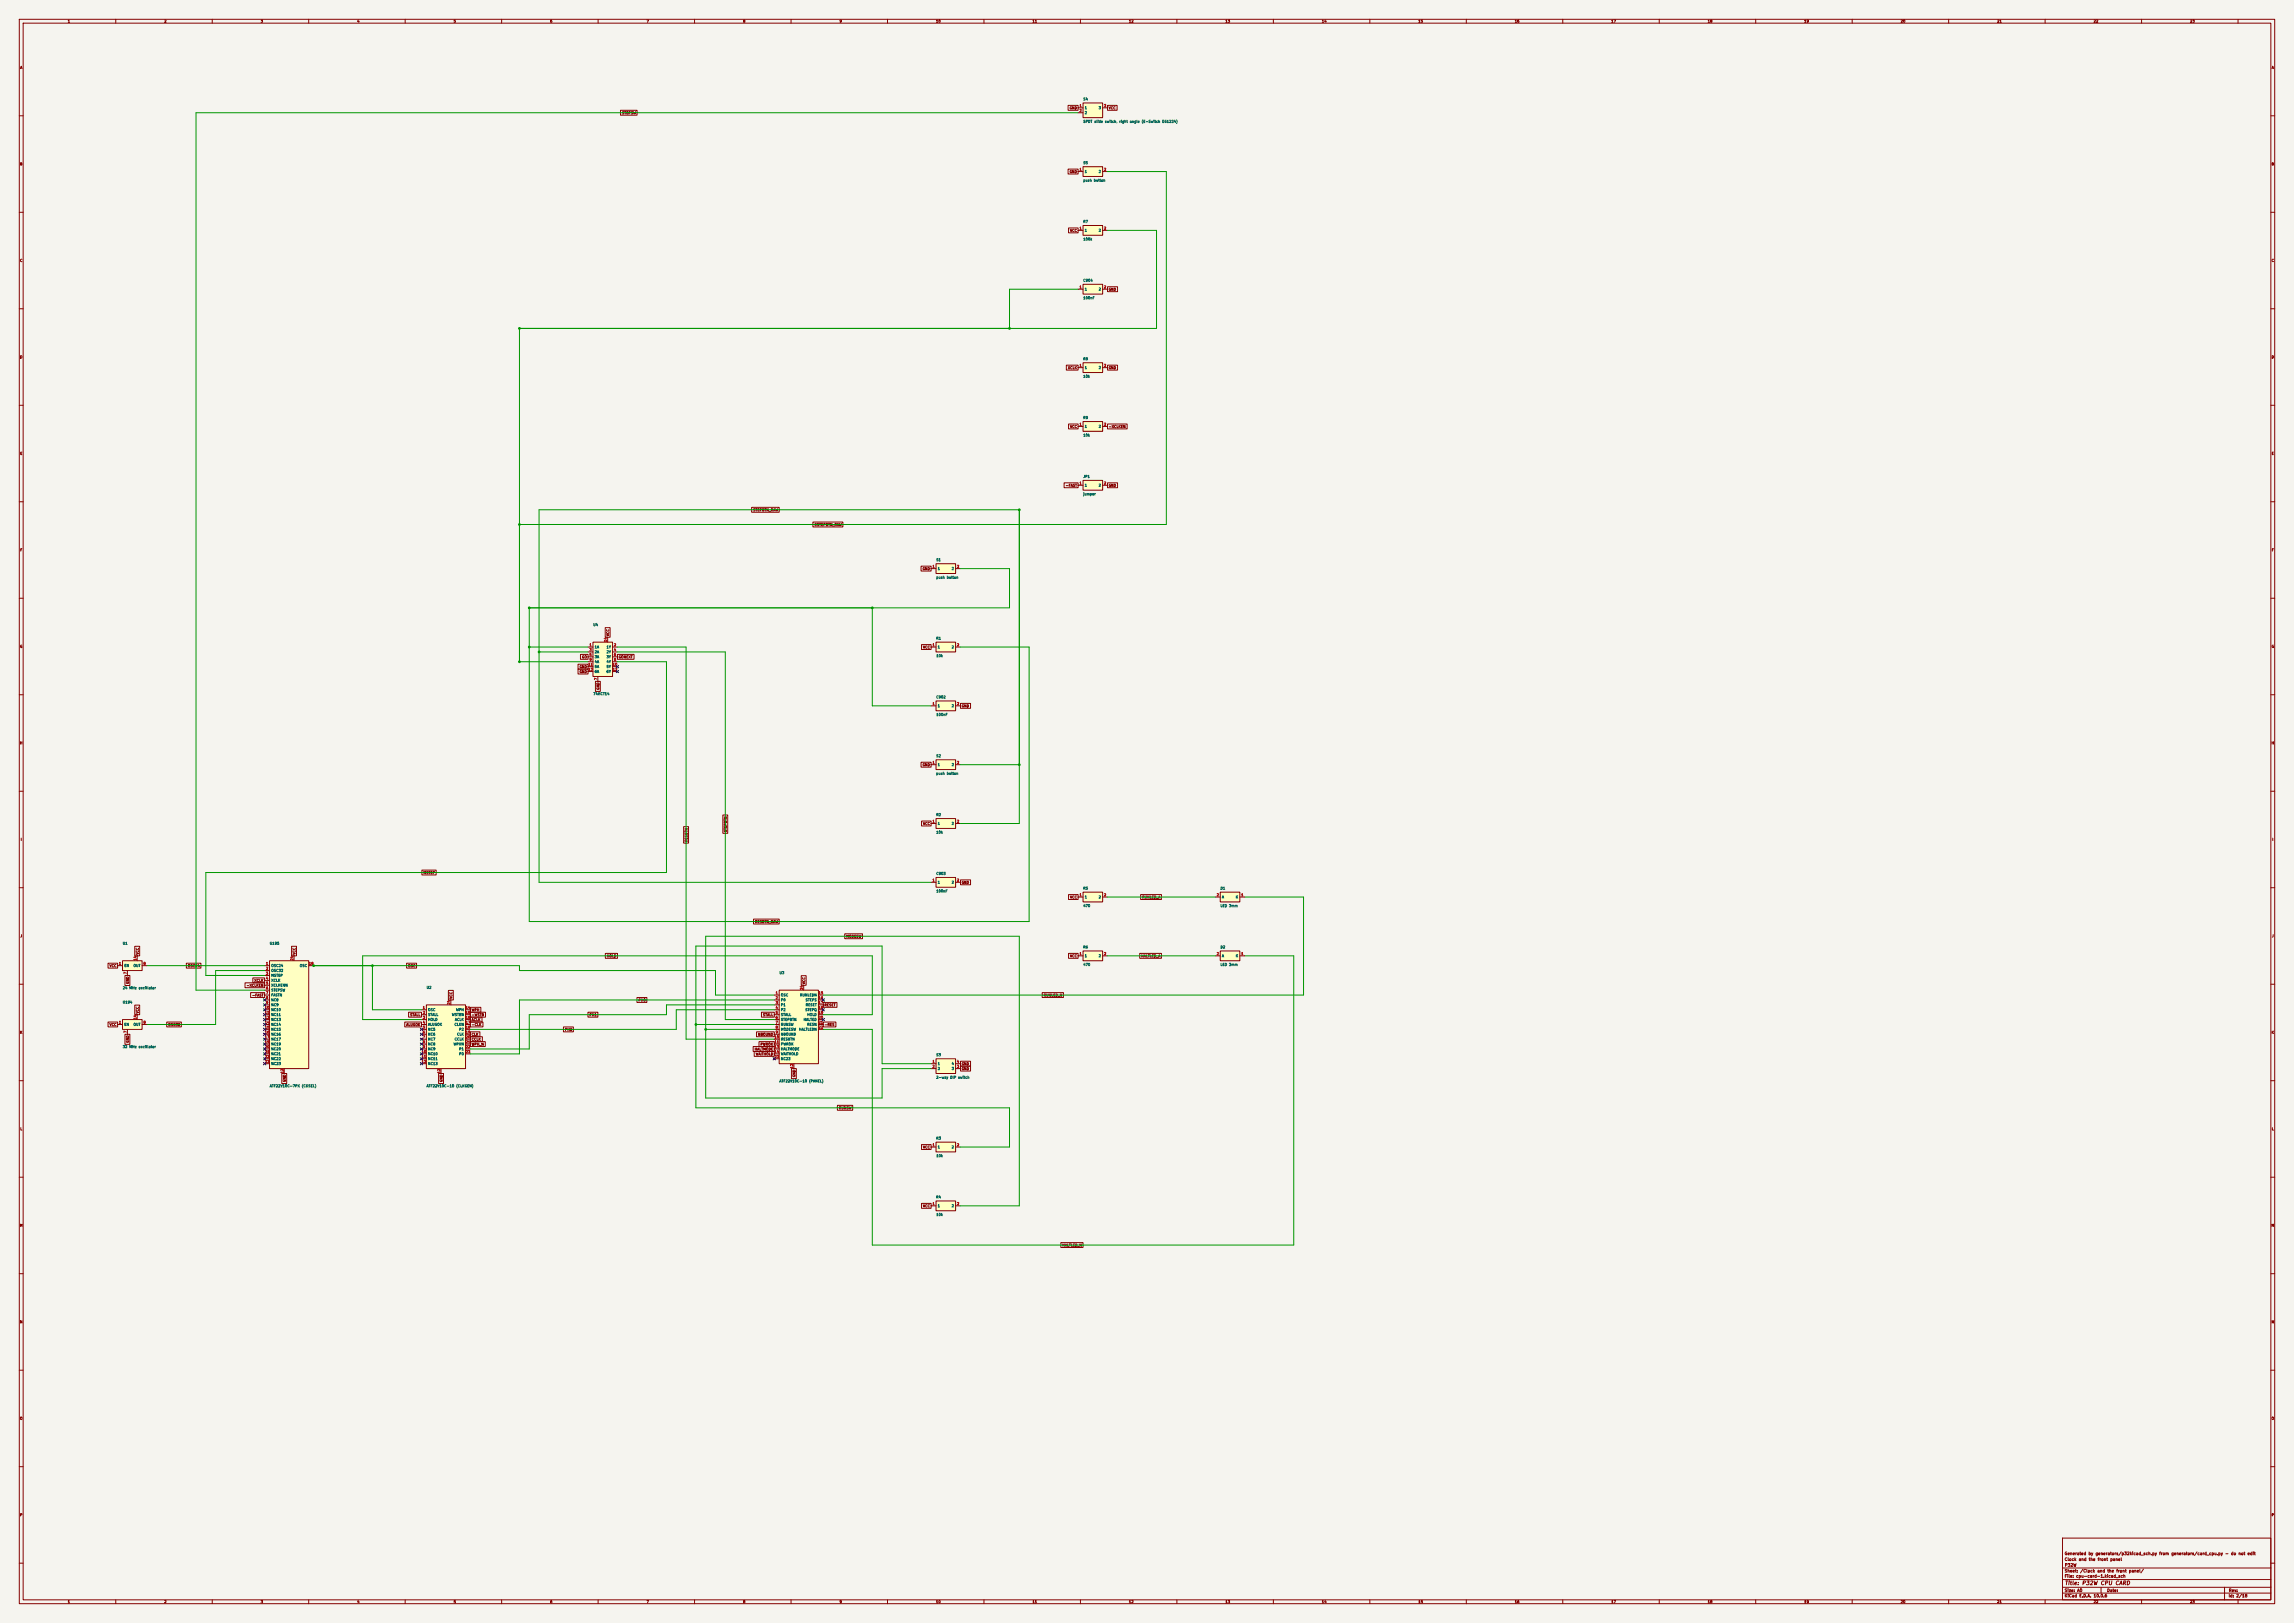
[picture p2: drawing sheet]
<svg xmlns="http://www.w3.org/2000/svg" width="1189mm" height="841mm" viewBox="0 0 1189 841" stroke-linecap="round" stroke-linejoin="round" font-family="sans-serif">
<defs><g id="words">
<text font-size="2" fill="#840000" x="1070" y="822">Title: P32W CPU CARD</text>
<g font-size="1.5" fill="#840000">
<text x="1070" y="809">Clock and the front panel</text>
<text x="1070" y="806">Generated by generators/p32kicad_sch.py from generators/card_cpu.py - do not edit</text>
<text x="1070" y="815">Sheet: /Clock and the front panel/</text>
<text x="1070" y="812">P32W</text>
<text x="1070" y="818">File: cpu-card-1.kicad_sch</text>
<text x="1070" y="825">Size: A0</text>
<text x="1092" y="825">Date:</text>
<text x="1155" y="825">Rev:</text>
<text x="1070" y="828">KiCad E.D.A. 10.0.6</text>
<text x="1155" y="828">Id: 2/18</text>
</g>
<g font-size="1.3" fill="#840000">
<text x="35" y="12">1</text>
<text x="85" y="12">2</text>
<text x="135" y="12">3</text>
<text x="185" y="12">4</text>
<text x="235" y="12">5</text>
<text x="285" y="12">6</text>
<text x="335" y="12">7</text>
<text x="385" y="12">8</text>
<text x="435" y="12">9</text>
<text x="485" y="12">10</text>
<text x="535" y="12">11</text>
<text x="585" y="12">12</text>
<text x="635" y="12">13</text>
<text x="685" y="12">14</text>
<text x="735" y="12">15</text>
<text x="785" y="12">16</text>
<text x="835" y="12">17</text>
<text x="885" y="12">18</text>
<text x="935" y="12">19</text>
<text x="985" y="12">20</text>
<text x="1035" y="12">21</text>
<text x="1085" y="12">22</text>
<text x="1135" y="12">23</text>
<text x="10" y="36">A</text>
<text x="1177" y="36">A</text>
<text x="322" y="59">STEPSW</text>
<text x="554" y="57">GND</text>
<text x="574" y="57">VCC</text>
<text x="10" y="86">B</text>
<text x="554" y="90">GND</text>
<text x="1177" y="86">B</text>
<text x="554" y="120">VCC</text>
<text x="10" y="136">C</text>
<text x="1177" y="136">C</text>
<text x="574" y="151">GND</text>
<text x="10" y="186">D</text>
<text x="1177" y="186">D</text>
<text x="553" y="192">XCLK</text>
<text x="574" y="192">GND</text>
<text x="554" y="222">VCC</text>
<text x="574" y="222">-XCLKEN</text>
<text x="10" y="236">E</text>
<text x="1177" y="236">E</text>
<text x="552" y="253">-FAST</text>
<text x="574" y="253">GND</text>
<text x="390" y="265">STEPBTN_RAW</text>
<text x="422" y="273">CSTEPBTN_RAW</text>
<text x="10" y="286">F</text>
<text x="1177" y="286">F</text>
<text x="478" y="296">GND</text>
<text x="316" y="330" transform="rotate(-90 316 330)">VCC</text>
<text x="10" y="336">G</text>
<text x="1177" y="336">G</text>
<text x="301" y="341">GO</text>
<text x="320" y="341">GONEXT</text>
<text x="478" y="336">VCC</text>
<text x="300" y="346">GND</text>
<text x="300" y="349">GND</text>
<text x="311" y="358" transform="rotate(-90 311 358)">GND</text>
<text x="498" y="367">GND</text>
<text x="10" y="386">H</text>
<text x="1177" y="386">H</text>
<text x="478" y="397">GND</text>
<text x="377" y="431" transform="rotate(-90 377 431)">STEPBTN</text>
<text x="478" y="428">VCC</text>
<text x="11" y="436">I</text>
<text x="357" y="436" transform="rotate(-90 357 436)">RESBTN</text>
<text x="1178" y="436">I</text>
<text x="219" y="453">MSTEP</text>
<text x="498" y="458">GND</text>
<text x="554" y="466">VCC</text>
<text x="592" y="466">RUNLED_A</text>
<text x="391" y="479">RESBTN_RAW</text>
<text x="10" y="486">J</text>
<text x="1177" y="486">J</text>
<text x="438" y="486">MODESW</text>
<text x="72" y="495" transform="rotate(-90 72 495)">VCC</text>
<text x="153" y="495" transform="rotate(-90 153 495)">VCC</text>
<text x="314" y="496">HOLD</text>
<text x="554" y="496">VCC</text>
<text x="591" y="496">HALTLED_A</text>
<text x="57" y="501">VCC</text>
<text x="97" y="501">OSC24</text>
<text x="211" y="501">OSC</text>
<text x="132" y="509">XCLK</text>
<text x="67" y="510" transform="rotate(-90 67 510)">GND</text>
<text x="128" y="512">-XCLKEN</text>
<text x="418" y="510" transform="rotate(-90 418 510)">VCC</text>
<text x="131" y="517">-FAST</text>
<text x="235" y="518" transform="rotate(-90 235 518)">VCC</text>
<text x="331" y="519">PH0</text>
<text x="427" y="522">RESET</text>
<text x="541" y="517">RUNLED_N</text>
<text x="72" y="525" transform="rotate(-90 72 525)">VCC</text>
<text x="212" y="527">STALL</text>
<text x="244" y="527">-WSTB</text>
<text x="244" y="524">WPH</text>
<text x="305" y="527">PH1</text>
<text x="395" y="527">STALL</text>
<text x="57" y="532">VCC</text>
<text x="87" y="532">OSC32</text>
<text x="210" y="532">ALUGOK</text>
<text x="244" y="532">-CLK</text>
<text x="244" y="529">ACLK</text>
<text x="427" y="532">-RES</text>
<text x="10" y="536">K</text>
<text x="244" y="540">CCLK</text>
<text x="244" y="537">CLK</text>
<text x="293" y="534">PH2</text>
<text x="393" y="537">NBOUND</text>
<text x="1177" y="536">K</text>
<text x="67" y="541" transform="rotate(-90 67 541)">GND</text>
<text x="244" y="542">WPH_N</text>
<text x="391" y="545">HALTMODE</text>
<text x="394" y="542">PWROK</text>
<text x="392" y="547">WAITHOLD</text>
<text x="498" y="555">GND</text>
<text x="498" y="552">GND</text>
<text x="148" y="561" transform="rotate(-90 148 561)">GND</text>
<text x="230" y="561" transform="rotate(-90 230 561)">GND</text>
<text x="413" y="558" transform="rotate(-90 413 558)">GND</text>
<text x="435" y="575">RUNSW</text>
<text x="10" y="586">L</text>
<text x="1177" y="586">L</text>
<text x="478" y="595">VCC</text>
<text x="478" y="626">VCC</text>
<text x="10" y="636">M</text>
<text x="1177" y="636">M</text>
<text x="550" y="646">HALTLED_N</text>
<text x="10" y="686">N</text>
<text x="1177" y="686">N</text>
<text x="10" y="736">O</text>
<text x="1177" y="736">O</text>
<text x="10" y="786">P</text>
<text x="1177" y="786">P</text>
<text x="35" y="831">1</text>
<text x="85" y="831">2</text>
<text x="135" y="831">3</text>
<text x="185" y="831">4</text>
<text x="235" y="831">5</text>
<text x="285" y="831">6</text>
<text x="335" y="831">7</text>
<text x="385" y="831">8</text>
<text x="435" y="831">9</text>
<text x="485" y="831">10</text>
<text x="535" y="831">11</text>
<text x="585" y="831">12</text>
<text x="635" y="831">13</text>
<text x="685" y="831">14</text>
<text x="735" y="831">15</text>
<text x="785" y="831">16</text>
<text x="835" y="831">17</text>
<text x="885" y="831">18</text>
<text x="935" y="831">19</text>
<text x="985" y="831">20</text>
<text x="1035" y="831">21</text>
<text x="1085" y="831">22</text>
<text x="1135" y="831">23</text>
</g>
<g font-size="1.3" fill="#006464">
<text x="561" y="52">S4</text>
<text x="562" y="57">1</text>
<text x="562" y="59">2</text>
<text x="569" y="57">3</text>
<text x="561" y="64">SPDT slide switch, right angle (E-Switch EG1224)</text>
<text x="561" y="85">S5</text>
<text x="562" y="90">1</text>
<text x="569" y="90">2</text>
<text x="561" y="94">push button</text>
<text x="561" y="116">R7</text>
<text x="561" y="125">100k</text>
<text x="562" y="120">1</text>
<text x="569" y="120">2</text>
<text x="561" y="146">C904</text>
<text x="561" y="155">100nF</text>
<text x="562" y="151">1</text>
<text x="569" y="151">2</text>
<text x="561" y="187">R8</text>
<text x="562" y="191">1</text>
<text x="569" y="191">2</text>
<text x="561" y="196">10k</text>
<text x="561" y="217">R9</text>
<text x="562" y="222">1</text>
<text x="569" y="222">2</text>
<text x="561" y="226">10k</text>
<text x="561" y="248">JP1</text>
<text x="561" y="257">jumper</text>
<text x="562" y="252">1</text>
<text x="569" y="252">2</text>
<text x="485" y="291">S1</text>
<text x="486" y="296">1</text>
<text x="493" y="296">2</text>
<text x="485" y="300">push button</text>
<text x="307" y="325">U4</text>
<text x="485" y="332">R1</text>
<text x="308" y="336">1A</text>
<text x="308" y="339">2A</text>
<text x="308" y="341">3A</text>
<text x="314" y="336">1Y</text>
<text x="314" y="339">2Y</text>
<text x="314" y="341">3Y</text>
<text x="485" y="341">10k</text>
<text x="486" y="336">1</text>
<text x="493" y="336">2</text>
<text x="308" y="344">4A</text>
<text x="308" y="346">5A</text>
<text x="314" y="344">4Y</text>
<text x="314" y="346">5Y</text>
<text x="308" y="349">6A</text>
<text x="314" y="349">6Y</text>
<text x="307" y="360">74HCT14</text>
<text x="485" y="362">C902</text>
<text x="485" y="371">100nF</text>
<text x="486" y="367">1</text>
<text x="493" y="367">2</text>
<text x="485" y="393">S2</text>
<text x="485" y="402">push button</text>
<text x="486" y="397">1</text>
<text x="493" y="397">2</text>
<text x="485" y="423">R2</text>
<text x="486" y="428">1</text>
<text x="493" y="428">2</text>
<text x="485" y="432">10k</text>
<text x="485" y="454">C903</text>
<text x="486" y="458">1</text>
<text x="493" y="458">2</text>
<text x="561" y="461">R5</text>
<text x="632" y="461">D1</text>
<text x="485" y="463">100nF</text>
<text x="562" y="466">1</text>
<text x="569" y="466">2</text>
<text x="633" y="466">A</text>
<text x="640" y="466">K</text>
<text x="561" y="470">470</text>
<text x="632" y="470">LED 3mm</text>
<text x="63" y="490">U1</text>
<text x="140" y="490">U195</text>
<text x="561" y="492">R6</text>
<text x="632" y="492">D2</text>
<text x="562" y="496">1</text>
<text x="569" y="496">2</text>
<text x="633" y="496">A</text>
<text x="640" y="496">K</text>
<text x="64" y="501">EN</text>
<text x="69" y="501">OUT</text>
<text x="140" y="501">OSC24</text>
<text x="140" y="504">OSC32</text>
<text x="155" y="501">OSC</text>
<text x="561" y="501">470</text>
<text x="632" y="501">LED 3mm</text>
<text x="140" y="506">MSTEP</text>
<text x="140" y="509">XCLK</text>
<text x="404" y="505">U3</text>
<text x="63" y="513">24 MHz oscillator</text>
<text x="140" y="512">XCLKENN</text>
<text x="140" y="514">STEPSW</text>
<text x="221" y="513">U2</text>
<text x="63" y="520">U194</text>
<text x="140" y="517">FASTN</text>
<text x="140" y="519">NC8</text>
<text x="140" y="522">NC9</text>
<text x="405" y="517">OSC</text>
<text x="405" y="519">P0</text>
<text x="405" y="522">P1</text>
<text x="414" y="517">RUNLEDN</text>
<text x="417" y="519">STEPS</text>
<text x="417" y="522">RESET</text>
<text x="140" y="524">NC10</text>
<text x="140" y="527">NC11</text>
<text x="222" y="524">OSC</text>
<text x="222" y="527">STALL</text>
<text x="234" y="527">WSTBN</text>
<text x="236" y="524">WPH</text>
<text x="405" y="524">P2</text>
<text x="405" y="527">STALL</text>
<text x="417" y="524">STEPQ</text>
<text x="418" y="527">HOLD</text>
<text x="64" y="532">EN</text>
<text x="69" y="532">OUT</text>
<text x="140" y="529">NC13</text>
<text x="140" y="532">NC14</text>
<text x="222" y="529">HOLD</text>
<text x="222" y="532">ALUGOK</text>
<text x="235" y="532">CLKN</text>
<text x="236" y="529">ACLK</text>
<text x="405" y="529">STEPBTN</text>
<text x="405" y="532">RUNSW</text>
<text x="416" y="529">HALTED</text>
<text x="418" y="532">RESN</text>
<text x="140" y="534">NC15</text>
<text x="140" y="537">NC16</text>
<text x="140" y="539">NC17</text>
<text x="222" y="534">NC5</text>
<text x="222" y="537">NC6</text>
<text x="222" y="539">NC7</text>
<text x="235" y="539">CCLK</text>
<text x="237" y="537">CLK</text>
<text x="238" y="534">P2</text>
<text x="405" y="534">MODESW</text>
<text x="405" y="537">NBOUND</text>
<text x="405" y="539">RESBTN</text>
<text x="414" y="534">HALTLEDN</text>
<text x="63" y="543">32 MHz oscillator</text>
<text x="140" y="542">NC19</text>
<text x="140" y="545">NC20</text>
<text x="222" y="542">NC8</text>
<text x="222" y="545">NC9</text>
<text x="235" y="542">WPHN</text>
<text x="238" y="545">P1</text>
<text x="405" y="542">PWROK</text>
<text x="405" y="545">HALTMODE</text>
<text x="140" y="547">NC21</text>
<text x="140" y="550">NC22</text>
<text x="222" y="547">NC10</text>
<text x="222" y="550">NC11</text>
<text x="238" y="547">P0</text>
<text x="405" y="547">WAITHOLD</text>
<text x="405" y="550">NC23</text>
<text x="485" y="548">S3</text>
<text x="140" y="552">NC23</text>
<text x="222" y="552">NC13</text>
<text x="486" y="552">1</text>
<text x="486" y="555">2</text>
<text x="493" y="555">3</text>
<text x="493" y="552">4</text>
<text x="140" y="564">ATF22V10C-7PX (CKSEL)</text>
<text x="221" y="564">ATF22V10C-10 (CLKGEN)</text>
<text x="404" y="561">ATF22V10C-10 (PANEL)</text>
<text x="485" y="559">2-way DIP switch</text>
<text x="485" y="591">R3</text>
<text x="485" y="600">10k</text>
<text x="486" y="595">1</text>
<text x="493" y="595">2</text>
<text x="485" y="621">R4</text>
<text x="486" y="626">1</text>
<text x="493" y="626">2</text>
<text x="485" y="630">10k</text>
</g>
<g font-size="1.3" fill="#a90000">
<text x="559" y="56">1</text>
<text x="559" y="58">2</text>
<text x="572" y="56">3</text>
<text x="559" y="89">1</text>
<text x="572" y="89">2</text>
<text x="559" y="119">1</text>
<text x="572" y="119">2</text>
<text x="559" y="150">1</text>
<text x="572" y="150">2</text>
<text x="559" y="190">1</text>
<text x="572" y="190">2</text>
<text x="559" y="221">1</text>
<text x="572" y="221">2</text>
<text x="559" y="251">1</text>
<text x="572" y="251">2</text>
<text x="483" y="295">1</text>
<text x="496" y="295">2</text>
<text x="305" y="335">1</text>
<text x="315" y="333" transform="rotate(-90 315 333)">14</text>
<text x="318" y="335">2</text>
<text x="483" y="335">1</text>
<text x="496" y="335">2</text>
<text x="305" y="338">3</text>
<text x="305" y="340">5</text>
<text x="318" y="338">4</text>
<text x="318" y="340">6</text>
<text x="305" y="345">11</text>
<text x="305" y="348">13</text>
<text x="305" y="343">9</text>
<text x="317" y="345">10</text>
<text x="317" y="348">12</text>
<text x="318" y="343">8</text>
<text x="310" y="353" transform="rotate(-90 310 353)">7</text>
<text x="483" y="366">1</text>
<text x="496" y="366">2</text>
<text x="483" y="396">1</text>
<text x="496" y="396">2</text>
<text x="483" y="427">1</text>
<text x="496" y="427">2</text>
<text x="483" y="457">1</text>
<text x="496" y="457">2</text>
<text x="559" y="465">1</text>
<text x="572" y="465">2</text>
<text x="630" y="465">2</text>
<text x="643" y="465">1</text>
<text x="71" y="498" transform="rotate(-90 71 498)">14</text>
<text x="152" y="498" transform="rotate(-90 152 498)">24</text>
<text x="559" y="495">1</text>
<text x="572" y="495">2</text>
<text x="630" y="495">2</text>
<text x="643" y="495">1</text>
<text x="61" y="500">1</text>
<text x="74" y="500">8</text>
<text x="138" y="500">1</text>
<text x="138" y="503">2</text>
<text x="160" y="500">18</text>
<text x="66" y="505" transform="rotate(-90 66 505)">7</text>
<text x="138" y="505">3</text>
<text x="138" y="508">4</text>
<text x="138" y="510">5</text>
<text x="138" y="513">6</text>
<text x="138" y="515">7</text>
<text x="402" y="515">1</text>
<text x="416" y="513" transform="rotate(-90 416 513)">24</text>
<text x="424" y="515">15</text>
<text x="138" y="518">8</text>
<text x="138" y="521">9</text>
<text x="234" y="521" transform="rotate(-90 234 521)">24</text>
<text x="402" y="518">2</text>
<text x="402" y="521">3</text>
<text x="424" y="518">16</text>
<text x="424" y="521">17</text>
<text x="137" y="523">10</text>
<text x="137" y="526">11</text>
<text x="219" y="523">1</text>
<text x="219" y="526">2</text>
<text x="241" y="523">14</text>
<text x="241" y="526">15</text>
<text x="402" y="523">4</text>
<text x="402" y="526">5</text>
<text x="424" y="523">18</text>
<text x="424" y="526">19</text>
<text x="61" y="531">1</text>
<text x="71" y="528" transform="rotate(-90 71 528)">14</text>
<text x="74" y="531">8</text>
<text x="137" y="528">13</text>
<text x="137" y="531">14</text>
<text x="137" y="533">15</text>
<text x="219" y="528">3</text>
<text x="219" y="531">4</text>
<text x="219" y="533">5</text>
<text x="241" y="528">16</text>
<text x="241" y="531">17</text>
<text x="241" y="533">18</text>
<text x="402" y="528">6</text>
<text x="402" y="531">7</text>
<text x="402" y="533">8</text>
<text x="424" y="528">20</text>
<text x="424" y="531">21</text>
<text x="424" y="533">22</text>
<text x="66" y="535" transform="rotate(-90 66 535)">7</text>
<text x="137" y="536">16</text>
<text x="137" y="538">17</text>
<text x="219" y="536">6</text>
<text x="219" y="538">7</text>
<text x="241" y="536">19</text>
<text x="241" y="538">20</text>
<text x="401" y="538">10</text>
<text x="402" y="536">9</text>
<text x="137" y="541">19</text>
<text x="137" y="543">20</text>
<text x="137" y="546">21</text>
<text x="218" y="546">10</text>
<text x="219" y="541">8</text>
<text x="219" y="543">9</text>
<text x="241" y="541">21</text>
<text x="241" y="543">22</text>
<text x="241" y="546">23</text>
<text x="401" y="541">11</text>
<text x="401" y="543">13</text>
<text x="401" y="546">14</text>
<text x="137" y="549">22</text>
<text x="137" y="551">23</text>
<text x="218" y="549">11</text>
<text x="218" y="551">13</text>
<text x="401" y="549">23</text>
<text x="483" y="551">1</text>
<text x="496" y="551">4</text>
<text x="147" y="556" transform="rotate(-90 147 556)">12</text>
<text x="228" y="556" transform="rotate(-90 228 556)">12</text>
<text x="411" y="554" transform="rotate(-90 411 554)">12</text>
<text x="483" y="554">2</text>
<text x="496" y="554">3</text>
<text x="483" y="594">1</text>
<text x="496" y="594">2</text>
<text x="483" y="625">1</text>
<text x="496" y="625">2</text>
</g>
</g></defs>
<path d="M0 0h1189v841h-1189z" fill="#f5f4ef" stroke="#f5f4ef" stroke-width=".52"/>
<g fill="none" stroke="#840000" stroke-width=".52">
<path d="M10 10h1169v821h-1169zM12 12h1165v817h-1165zM60 10v2M110 10v2M160 10v2M210 10v2M260 10v2M310 10v2M360 10v2M410 10v2M460 10v2M510 10v2"/>
<path d="M560 10v2M610 10v2M660 10v2M710 10v2M760 10v2M810 10v2M860 10v2M910 10v2M960 10v2M1010 10v2M1060 10v2M1110 10v2"/>
<path d="M1160 10v2M10 60h2M1177 60h2M10 110h2M1177 110h2M10 160h2M1177 160h2M10 210h2M1177 210h2M10 260h2M1177 260h2M10 310h2"/>
<path d="M1177 310h2M10 360h2M1177 360h2M10 410h2M1177 410h2M10 460h2M1177 460h2M10 510h2M1177 510h2M10 560h2M1177 560h2M10 610h2"/>
<path d="M1177 610h2M10 660h2M1177 660h2M10 710h2M1177 710h2M10 760h2M1177 760h2M1069 797h108v32h-108zM10 810h2M1069 818h108M1069 812h108M1177 810h2"/>
<path d="M60 829v2M110 829v2M160 829v2M210 829v2M260 829v2M310 829v2M360 829v2M410 829v2M460 829v2M510 829v2M560 829v2M610 829v2"/>
<path d="M660 829v2M710 829v2M760 829v2M810 829v2M860 829v2M910 829v2M960 829v2M1010 829v2M1060 829v2M1069 825h108M1069 822h108M1089 822v3"/>
<path d="M1110 829v2M1153 822v7M1160 829v2"/>
</g>
<path d="M140 498h20v56h-20z" fill="#ffffc2"/>
<g fill="none" stroke="#840000" stroke-width=".52">
<path d="M140 498h20v56h-20zM152 495v3M137 500h3M137 503h3M137 505h3M137 508h3M137 511h3M137 513h3M137 516h3M137 518h3M160 500h3M137 521h3"/>
<path d="M137 523h3M137 526h3M137 528h3M137 531h3M137 533h3M137 536h3M137 538h3M137 541h3M137 544h3M137 546h3M137 549h3M137 551h3"/>
<path d="M147 554v2"/>
</g>
<path d="M485 455h10v5h-10z" fill="#ffffc2"/>
<path d="M483 457h2M485 455h10v5h-10zM495 457h3" fill="none" stroke="#840000" stroke-width=".52"/>
<path d="M485 424h10v5h-10z" fill="#ffffc2"/>
<path d="M483 427h2M485 424h10v5h-10zM495 427h3" fill="none" stroke="#840000" stroke-width=".52"/>
<path d="M485 394h10v5h-10z" fill="#ffffc2"/>
<path d="M483 396h2M485 394h10v5h-10zM495 396h3" fill="none" stroke="#840000" stroke-width=".52"/>
<path d="M63 528h11v5h-11z" fill="#ffffc2"/>
<path d="M61 531h2M63 528h11v5h-11zM66 533v3M71 526v2M74 531h2" fill="none" stroke="#840000" stroke-width=".52"/>
<path d="M485 363h10v5h-10z" fill="#ffffc2"/>
<path d="M483 366h2M485 363h10v5h-10zM495 366h3" fill="none" stroke="#840000" stroke-width=".52"/>
<path d="M485 333h10v5h-10z" fill="#ffffc2"/>
<path d="M483 335h2M485 333h10v5h-10zM495 335h3" fill="none" stroke="#840000" stroke-width=".52"/>
<path d="M63 498h11v5h-11z" fill="#ffffc2"/>
<path d="M63 498h11v5h-11zM71 495v3M61 500h2M66 503v2M74 500h2" fill="none" stroke="#840000" stroke-width=".52"/>
<path d="M485 292h10v5h-10z" fill="#ffffc2"/>
<path d="M483 295h2M485 292h10v5h-10zM495 295h3" fill="none" stroke="#840000" stroke-width=".52"/>
<path d="M307 333h10v18h-10z" fill="#ffffc2"/>
<g fill="none" stroke="#840000" stroke-width=".52">
<path d="M305 335h2M305 338h2M307 333h10v18h-10zM315 330v3M317 335h3M317 338h3M305 340h2M305 343h2M305 345h2M305 348h2M310 351v2M317 340h3"/>
<path d="M317 343h3M317 345h3M317 348h3"/>
</g>
<path d="M632 493h11v5h-11z" fill="#ffffc2"/>
<path d="M630 495h2M632 493h11v5h-11zM643 495h2" fill="none" stroke="#840000" stroke-width=".52"/>
<path d="M632 462h11v5h-11z" fill="#ffffc2"/>
<path d="M630 465h2M632 462h11v5h-11zM643 465h2" fill="none" stroke="#840000" stroke-width=".52"/>
<path d="M561 493h10v5h-10z" fill="#ffffc2"/>
<path d="M559 495h2M561 493h10v5h-10zM571 495h3" fill="none" stroke="#840000" stroke-width=".52"/>
<path d="M561 462h10v5h-10z" fill="#ffffc2"/>
<path d="M559 465h2M561 462h10v5h-10zM571 465h3" fill="none" stroke="#840000" stroke-width=".52"/>
<path d="M485 592h10v5h-10z" fill="#ffffc2"/>
<path d="M483 594h2M485 592h10v5h-10zM495 594h3" fill="none" stroke="#840000" stroke-width=".52"/>
<path d="M485 622h10v5h-10z" fill="#ffffc2"/>
<path d="M483 625h2M485 622h10v5h-10zM495 625h3" fill="none" stroke="#840000" stroke-width=".52"/>
<path d="M561 117h10v5h-10z" fill="#ffffc2"/>
<path d="M559 119h2M561 117h10v5h-10zM571 119h3" fill="none" stroke="#840000" stroke-width=".52"/>
<path d="M561 147h10v5h-10z" fill="#ffffc2"/>
<path d="M559 150h2M561 147h10v5h-10zM571 150h3" fill="none" stroke="#840000" stroke-width=".52"/>
<path d="M561 86h10v5h-10z" fill="#ffffc2"/>
<path d="M559 89h2M561 86h10v5h-10zM571 89h3" fill="none" stroke="#840000" stroke-width=".52"/>
<path d="M561 53h10v8h-10z" fill="#ffffc2"/>
<path d="M559 56h2M559 58h2M561 53h10v8h-10zM571 56h3" fill="none" stroke="#840000" stroke-width=".52"/>
<path d="M561 249h10v5h-10z" fill="#ffffc2"/>
<path d="M559 251h2M561 249h10v5h-10zM571 251h3" fill="none" stroke="#840000" stroke-width=".52"/>
<path d="M561 218h10v6h-10z" fill="#ffffc2"/>
<path d="M561 218h10v6h-10zM559 221h2M571 221h3" fill="none" stroke="#840000" stroke-width=".52"/>
<path d="M561 188h10v5h-10z" fill="#ffffc2"/>
<path d="M559 190h2M561 188h10v5h-10zM571 190h3" fill="none" stroke="#840000" stroke-width=".52"/>
<path d="M404 513h20v38h-20z" fill="#ffffc2"/>
<g fill="none" stroke="#840000" stroke-width=".52">
<path d="M401 516h3M401 518h3M404 513h20v38h-20zM417 511v2M424 516h3M424 518h3M401 521h3M401 523h3M401 526h3M401 528h3M401 531h3M401 533h3"/>
<path d="M401 536h3M401 538h3M424 521h3M424 523h3M424 526h3M424 528h3M424 531h3M424 533h3M401 541h3M401 544h3M401 546h3M401 549h3"/>
<path d="M411 551v3"/>
</g>
<path d="M485 549h10v7h-10z" fill="#ffffc2"/>
<path d="M483 551h2M483 554h2M485 549h10v7h-10zM495 551h3M495 554h3" fill="none" stroke="#840000" stroke-width=".52"/>
<path d="M221 521h20v33h-20z" fill="#ffffc2"/>
<g fill="none" stroke="#840000" stroke-width=".52">
<path d="M322 57h8v3h-8zM554 55h5v2h-5zM574 55h5v2h-5zM554 88h5v2h-5zM554 118h5v3h-5zM574 149h5v2h-5zM553 189h6v3h-6zM574 189h5v3h-5zM554 220h5v2h-5zM574 220h10v2h-10zM552 250h7v3h-7zM574 250h5v3h-5z"/>
<path d="M390 263h14v2h-14zM421 271h16v2h-16zM477 293h6v3h-6zM301 339h4v3h-4zM314 325h2v5h-2zM320 339h9v3h-9zM478 334h5v3h-5zM300 347h5v2h-5zM300 344h5v3h-5zM309 353h2v5h-2zM498 364h5v3h-5zM477 395h6v3h-6z"/>
<path d="M354 428h3v9h-3zM375 422h2v10h-2zM478 425h5v3h-5zM219 451h7v2h-7zM498 456h5v2h-5zM391 476h13v3h-13zM554 464h5v2h-5zM591 464h11v2h-11zM56 499h5v3h-5zM70 490h2v5h-2zM97 499h7v3h-7zM151 490h3v5h-3z"/>
<path d="M211 499h5v3h-5zM314 494h6v3h-6zM438 484h9v2h-9zM554 494h5v3h-5zM591 494h11v3h-11zM65 505h2v6h-2zM127 509h10v3h-10zM130 514h7v3h-7zM131 507h6v2h-6zM232 513h3v5h-3zM234 518v3M330 517h5v2h-5z"/>
<path d="M415 506h3v5h-3zM427 519h7v3h-7zM540 514h11v3h-11zM56 530h5v2h-5zM65 536h2v5h-2zM70 521h2v5h-2zM86 530h8v2h-8zM210 530h8v2h-8zM212 525h6v2h-6zM218 523h3M218 526h3M218 528h3"/>
<path d="M218 531h3M218 533h3M218 536h3M218 538h3M221 521h20v33h-20zM241 523h3M241 526h3M241 528h3M241 531h3M241 533h3M241 536h3M241 538h3"/>
<path d="M244 537h6v3h-6zM244 540h8v2h-8zM244 535h5v2h-5zM244 530h6v2h-6zM244 527h6v3h-6zM244 525h8v2h-8zM244 522h5v3h-5zM292 532h5v3h-5zM305 525h5v2h-5zM392 535h9v2h-9zM393 540h8v2h-8zM395 525h6v2h-6z"/>
<path d="M427 530h6v2h-6zM146 556h3v5h-3zM218 541h3M218 544h3M218 546h3M218 549h3M218 551h3M227 556h3v5h-3zM229 554v2M241 541h3M241 544h3M241 546h3"/>
<path d="M390 542h11v3h-11zM391 545h10v2h-10zM410 554h3v5h-3zM498 552h5v3h-5zM498 550h5v2h-5zM434 573h8v2h-8zM478 593h5v3h-5zM478 624h5v2h-5zM550 644h11v2h-11z"/>
</g>
<g fill="none" stroke="#009600" stroke-width=".52">
<path d="M559 58h-457v455h35M574 89h31v183h-336M574 119h25v51h-330v173h36M559 150h-36v20M498 295h25v20h-249v163h259v-143h-35M452 315v51h31M274 335h31M279 338h26M320 338h56v190h25M320 335h36v203h45M320 343h25v109h-238v53h30M498 396h30"/>
<path d="M498 427h30v-163h-249v193h204M574 465h56M645 465h31v51h-249M574 495h56M645 495h26v150h-219v-112h-25M76 500h61M137 503h-25v28h-36M163 500h106v3h102v13h30M193 500v23h25M401 518h-132v28h-25M361 531h40M366 533h35"/>
<path d="M401 521h-56v5h-71v18h-30M401 523h-50v10h-107M427 526h25v-31h-264v33h30M483 551h-26v-61h-96v84h162v20h-25M483 554h-26v15h-91v-84h162v140h-30"/>
</g>
<g fill="none" stroke="#000084" stroke-width=".52">
<path d="M319 345l2 1M319 347l2 2M321 347l-2 2M321 345l-2 1M137 518l1 1M138 518l-1 1M426 518l1 1M427 518l-1 1M137 533l1 1M137 530l1 1M137 535l1 2M137 523l1 1"/>
<path d="M137 528l1 1M137 525l1 1M137 520l1 1M137 538l1 1M138 533l-1 1M138 530l-1 1M138 535l-1 2M138 523l-1 1M138 528l-1 1M138 525l-1 1M138 520l-1 1M138 538l-1 1"/>
<path d="M218 538l1 1M218 533l1 1M218 535l1 2M219 538l-1 1M219 533l-1 1M219 535l-1 2M426 523l1 1M426 528l1 1M427 523l-1 1M427 528l-1 1M137 545l1 2M137 548l1 1"/>
<path d="M137 551l1 1M137 540l1 2M137 543l1 1M138 545l-1 2M138 548l-1 1M138 551l-1 1M138 540l-1 2M138 543l-1 1M218 551l1 1M218 548l1 1M218 545l1 2M218 543l1 1"/>
<path d="M218 540l1 2M219 551l-1 1M219 548l-1 1M219 545l-1 2M219 543l-1 1M219 540l-1 2M401 548l1 1M402 548l-1 1"/>
</g>
<g fill="#009600" stroke="#009600" stroke-width=".52">
<circle cx="163" cy="500" r=".5"/>
<circle cx="193" cy="500" r=".5"/>
<circle cx="269" cy="343" r=".5"/>
<circle cx="279" cy="338" r=".5"/>
<circle cx="274" cy="315" r=".5"/>
<circle cx="274" cy="335" r=".5"/>
<circle cx="528" cy="264" r=".5"/>
<circle cx="361" cy="531" r=".5"/>
<circle cx="366" cy="533" r=".5"/>
<circle cx="269" cy="170" r=".5"/>
<circle cx="269" cy="272" r=".5"/>
<circle cx="523" cy="170" r=".5"/>
<circle cx="452" cy="315" r=".5"/>
<circle cx="528" cy="396" r=".5"/>
</g>
<use href="#words"/>
</svg>
